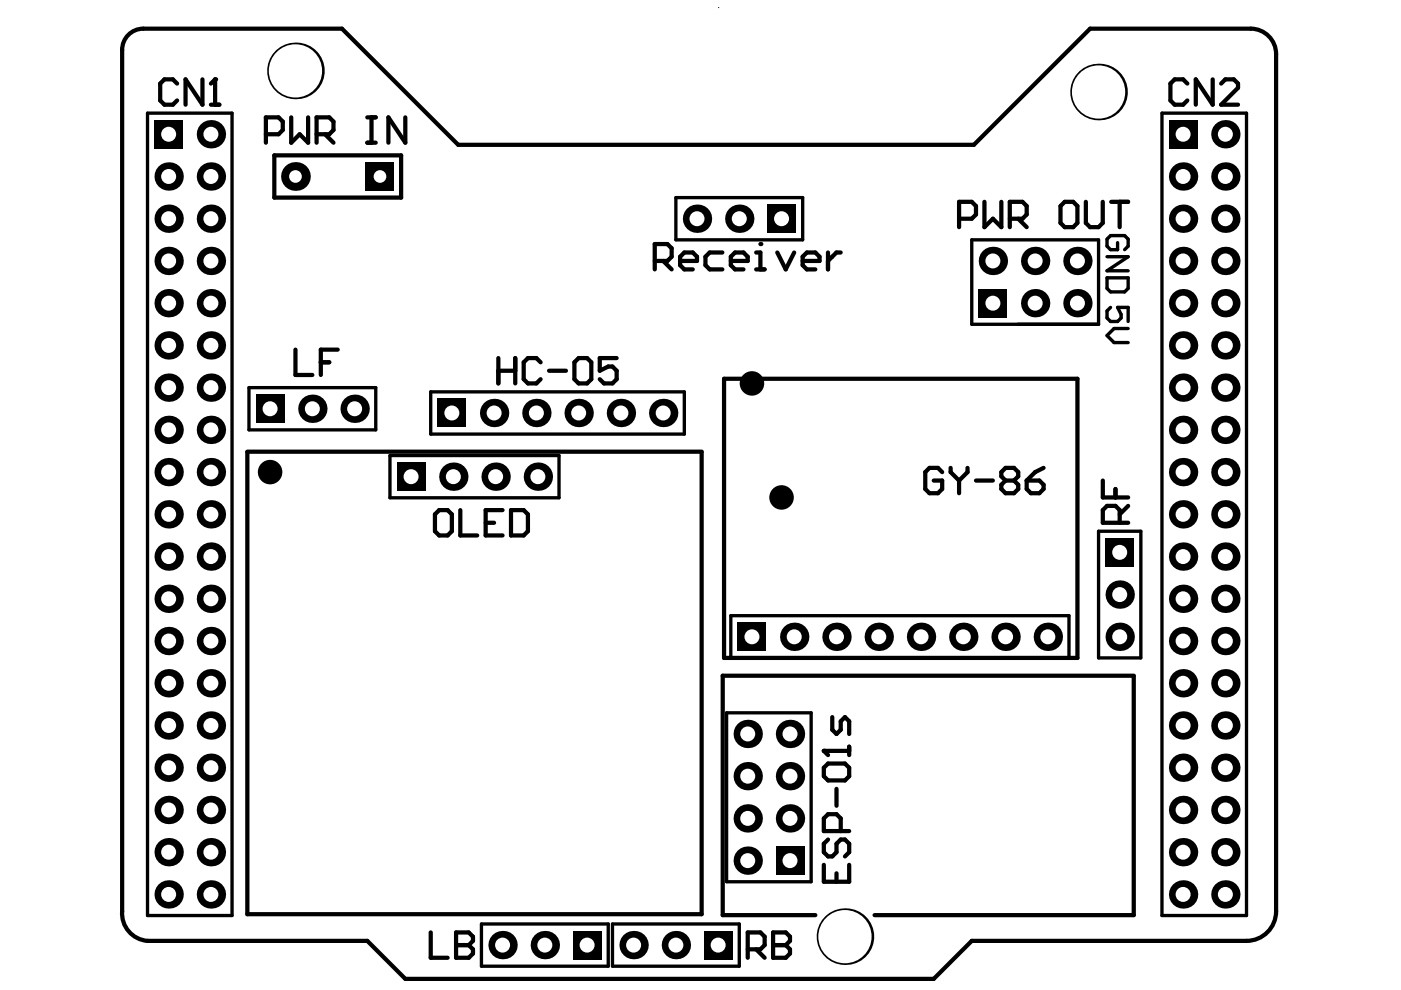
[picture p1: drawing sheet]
<svg xmlns="http://www.w3.org/2000/svg" width="297mm" height="210mm" viewBox="0 0 297 210" stroke-linecap="round" stroke-linejoin="round" font-family="sans-serif">
<g fill="#000">
<circle cx="75.2" cy="86.7" r="3"/>
<circle cx="159.4" cy="81.3" r="2.6"/>
<circle cx="57.3" cy="100.1" r="2.6"/>
<circle cx="165.7" cy="105.5" r="2.6"/>
</g>
<circle cx="75.2" cy="86.7" r="1.59" fill="#fff"/>
<circle cx="96.1" cy="101.1" r="3" fill="#000"/>
<circle cx="96.1" cy="101.1" r="1.59" fill="#fff"/>
<circle cx="168.4" cy="135" r="3" fill="#000"/>
<circle cx="168.4" cy="135" r="1.59" fill="#fff"/>
<circle cx="204.2" cy="135" r="3" fill="#000"/>
<circle cx="204.2" cy="135" r="1.59" fill="#fff"/>
<circle cx="35.8" cy="171.7" r="3" fill="#000"/>
<circle cx="35.8" cy="171.7" r="1.59" fill="#fff"/>
<circle cx="35.8" cy="135.9" r="3" fill="#000"/>
<circle cx="35.8" cy="135.9" r="1.59" fill="#fff"/>
<circle cx="35.8" cy="100.1" r="3" fill="#000"/>
<circle cx="35.8" cy="100.1" r="1.59" fill="#fff"/>
<circle cx="35.8" cy="64.3" r="3" fill="#000"/>
<circle cx="35.8" cy="64.3" r="1.59" fill="#fff"/>
<path d="M32.8 25.5h6v6h-6z" fill-rule="evenodd" fill="#000"/>
<circle cx="35.8" cy="28.5" r="1.59" fill="#fff"/>
<circle cx="44.7" cy="171.7" r="3" fill="#000"/>
<circle cx="44.7" cy="171.7" r="1.59" fill="#fff"/>
<circle cx="44.7" cy="135.9" r="3" fill="#000"/>
<circle cx="44.7" cy="135.9" r="1.59" fill="#fff"/>
<circle cx="44.7" cy="100.1" r="3" fill="#000"/>
<circle cx="44.7" cy="100.1" r="1.59" fill="#fff"/>
<circle cx="44.7" cy="64.3" r="3" fill="#000"/>
<circle cx="44.7" cy="64.3" r="1.59" fill="#fff"/>
<circle cx="44.7" cy="28.5" r="3" fill="#000"/>
<circle cx="44.7" cy="28.5" r="1.59" fill="#fff"/>
<circle cx="106.6" cy="200.4" r="3" fill="#000"/>
<circle cx="106.6" cy="200.4" r="1.59" fill="#fff"/>
<circle cx="115.5" cy="200.4" r="3" fill="#000"/>
<circle cx="115.5" cy="200.4" r="1.59" fill="#fff"/>
<circle cx="134.3" cy="200.4" r="3" fill="#000"/>
<circle cx="134.3" cy="200.4" r="1.59" fill="#fff"/>
<circle cx="143.3" cy="200.4" r="3" fill="#000"/>
<circle cx="143.3" cy="200.4" r="1.59" fill="#fff"/>
<circle cx="167.5" cy="164.6" r="3" fill="#000"/>
<circle cx="167.5" cy="164.6" r="1.59" fill="#fff"/>
<circle cx="158.5" cy="164.6" r="3" fill="#000"/>
<circle cx="158.5" cy="164.6" r="1.59" fill="#fff"/>
<circle cx="228.4" cy="64.3" r="3" fill="#000"/>
<circle cx="228.4" cy="64.3" r="1.59" fill="#fff"/>
<circle cx="219.5" cy="64.3" r="3" fill="#000"/>
<circle cx="219.5" cy="64.3" r="1.59" fill="#fff"/>
<circle cx="259.8" cy="171.7" r="3" fill="#000"/>
<circle cx="259.8" cy="171.7" r="1.59" fill="#fff"/>
<circle cx="250.8" cy="171.7" r="3" fill="#000"/>
<circle cx="250.8" cy="171.7" r="1.59" fill="#fff"/>
<circle cx="259.8" cy="135.9" r="3" fill="#000"/>
<circle cx="259.8" cy="135.9" r="1.59" fill="#fff"/>
<circle cx="250.8" cy="135.9" r="3" fill="#000"/>
<circle cx="250.8" cy="135.9" r="1.59" fill="#fff"/>
<circle cx="259.8" cy="100.1" r="3" fill="#000"/>
<circle cx="259.8" cy="100.1" r="1.59" fill="#fff"/>
<circle cx="250.8" cy="100.1" r="3" fill="#000"/>
<circle cx="250.8" cy="100.1" r="1.59" fill="#fff"/>
<circle cx="259.8" cy="64.3" r="3" fill="#000"/>
<circle cx="259.8" cy="64.3" r="1.59" fill="#fff"/>
<circle cx="250.8" cy="64.3" r="3" fill="#000"/>
<circle cx="250.8" cy="64.3" r="1.59" fill="#fff"/>
<circle cx="259.8" cy="28.5" r="3" fill="#000"/>
<circle cx="259.8" cy="28.5" r="1.59" fill="#fff"/>
<path d="M247.8 25.5h6v6h-6z" fill-rule="evenodd" fill="#000"/>
<circle cx="250.8" cy="28.5" r="1.59" fill="#fff"/>
<circle cx="35.8" cy="189.6" r="3" fill="#000"/>
<circle cx="35.8" cy="189.6" r="1.59" fill="#fff"/>
<circle cx="35.8" cy="180.7" r="3" fill="#000"/>
<circle cx="35.8" cy="180.7" r="1.59" fill="#fff"/>
<circle cx="35.8" cy="153.8" r="3" fill="#000"/>
<circle cx="35.8" cy="153.8" r="1.59" fill="#fff"/>
<circle cx="35.8" cy="144.9" r="3" fill="#000"/>
<circle cx="35.8" cy="144.9" r="1.59" fill="#fff"/>
<circle cx="35.8" cy="127" r="3" fill="#000"/>
<circle cx="35.8" cy="127" r="1.59" fill="#fff"/>
<circle cx="35.8" cy="118" r="3" fill="#000"/>
<circle cx="35.8" cy="118" r="1.59" fill="#fff"/>
<circle cx="35.8" cy="91.1" r="3" fill="#000"/>
<circle cx="35.8" cy="91.1" r="1.59" fill="#fff"/>
<circle cx="35.8" cy="82.2" r="3" fill="#000"/>
<circle cx="35.8" cy="82.2" r="1.59" fill="#fff"/>
<circle cx="35.8" cy="73.2" r="3" fill="#000"/>
<circle cx="35.8" cy="73.2" r="1.59" fill="#fff"/>
<circle cx="35.8" cy="55.3" r="3" fill="#000"/>
<circle cx="35.8" cy="55.3" r="1.59" fill="#fff"/>
<circle cx="35.8" cy="46.4" r="3" fill="#000"/>
<circle cx="35.8" cy="46.4" r="1.59" fill="#fff"/>
<circle cx="35.8" cy="37.4" r="3" fill="#000"/>
<circle cx="35.8" cy="37.4" r="1.59" fill="#fff"/>
<circle cx="44.7" cy="189.6" r="3" fill="#000"/>
<circle cx="44.7" cy="189.6" r="1.59" fill="#fff"/>
<circle cx="44.7" cy="180.7" r="3" fill="#000"/>
<circle cx="44.7" cy="180.7" r="1.59" fill="#fff"/>
<circle cx="44.7" cy="153.8" r="3" fill="#000"/>
<circle cx="44.7" cy="153.8" r="1.59" fill="#fff"/>
<circle cx="44.7" cy="144.9" r="3" fill="#000"/>
<circle cx="44.7" cy="144.9" r="1.59" fill="#fff"/>
<circle cx="44.7" cy="127" r="3" fill="#000"/>
<circle cx="44.7" cy="127" r="1.59" fill="#fff"/>
<circle cx="44.7" cy="118" r="3" fill="#000"/>
<circle cx="44.7" cy="118" r="1.59" fill="#fff"/>
<circle cx="44.7" cy="91.1" r="3" fill="#000"/>
<circle cx="44.7" cy="91.1" r="1.59" fill="#fff"/>
<circle cx="44.7" cy="82.2" r="3" fill="#000"/>
<circle cx="44.7" cy="82.2" r="1.59" fill="#fff"/>
<path d="M54.3 83.7h6v6h-6z" fill-rule="evenodd" fill="#000"/>
<circle cx="57.3" cy="86.7" r="1.59" fill="#fff"/>
<circle cx="44.7" cy="73.2" r="3" fill="#000"/>
<circle cx="44.7" cy="73.2" r="1.59" fill="#fff"/>
<circle cx="44.7" cy="55.3" r="3" fill="#000"/>
<circle cx="44.7" cy="55.3" r="1.59" fill="#fff"/>
<circle cx="62.6" cy="37.4" r="3" fill="#000"/>
<circle cx="62.6" cy="37.4" r="1.34" fill="#fff"/>
<circle cx="44.7" cy="46.4" r="3" fill="#000"/>
<circle cx="44.7" cy="46.4" r="1.59" fill="#fff"/>
<circle cx="44.7" cy="37.4" r="3" fill="#000"/>
<circle cx="44.7" cy="37.4" r="1.59" fill="#fff"/>
<path d="M84.2 98.1h6v6h-6z" fill-rule="evenodd" fill="#000"/>
<circle cx="87.2" cy="101.1" r="1.59" fill="#fff"/>
<path d="M77.5 34.4h6.1v6.1h-6.1z" fill-rule="evenodd" fill="#000"/>
<circle cx="80.6" cy="37.4" r="1.34" fill="#fff"/>
<circle cx="113.7" cy="87.6" r="3" fill="#000"/>
<circle cx="113.7" cy="87.6" r="1.59" fill="#fff"/>
<circle cx="104.8" cy="87.6" r="3" fill="#000"/>
<circle cx="104.8" cy="87.6" r="1.59" fill="#fff"/>
<circle cx="114" cy="101.1" r="3" fill="#000"/>
<circle cx="114" cy="101.1" r="1.59" fill="#fff"/>
<circle cx="105.1" cy="101.1" r="3" fill="#000"/>
<circle cx="105.1" cy="101.1" r="1.59" fill="#fff"/>
<circle cx="140.6" cy="87.6" r="3" fill="#000"/>
<circle cx="140.6" cy="87.6" r="1.59" fill="#fff"/>
<circle cx="131.6" cy="87.6" r="3" fill="#000"/>
<circle cx="131.6" cy="87.6" r="1.59" fill="#fff"/>
<circle cx="147.8" cy="46.4" r="3" fill="#000"/>
<circle cx="147.8" cy="46.4" r="1.59" fill="#fff"/>
<path d="M164.5 179.5h6v6h-6z" fill-rule="evenodd" fill="#000"/>
<circle cx="167.5" cy="182.5" r="1.59" fill="#fff"/>
<circle cx="158.5" cy="182.5" r="3" fill="#000"/>
<circle cx="158.5" cy="182.5" r="1.59" fill="#fff"/>
<circle cx="167.5" cy="173.5" r="3" fill="#000"/>
<circle cx="167.5" cy="173.5" r="1.59" fill="#fff"/>
<circle cx="158.5" cy="173.5" r="3" fill="#000"/>
<circle cx="158.5" cy="173.5" r="1.59" fill="#fff"/>
<circle cx="167.5" cy="155.6" r="3" fill="#000"/>
<circle cx="167.5" cy="155.6" r="1.59" fill="#fff"/>
<circle cx="158.5" cy="155.6" r="3" fill="#000"/>
<circle cx="158.5" cy="155.6" r="1.59" fill="#fff"/>
<path d="M162.7 43.4h6v6h-6z" fill-rule="evenodd" fill="#000"/>
<circle cx="165.7" cy="46.4" r="1.59" fill="#fff"/>
<circle cx="228.4" cy="55.3" r="3" fill="#000"/>
<circle cx="228.4" cy="55.3" r="1.59" fill="#fff"/>
<circle cx="219.5" cy="55.3" r="3" fill="#000"/>
<circle cx="219.5" cy="55.3" r="1.59" fill="#fff"/>
<circle cx="259.8" cy="189.6" r="3" fill="#000"/>
<circle cx="259.8" cy="189.6" r="1.59" fill="#fff"/>
<circle cx="250.8" cy="189.6" r="3" fill="#000"/>
<circle cx="250.8" cy="189.6" r="1.59" fill="#fff"/>
<circle cx="259.8" cy="180.7" r="3" fill="#000"/>
<circle cx="259.8" cy="180.7" r="1.59" fill="#fff"/>
<circle cx="250.8" cy="180.7" r="3" fill="#000"/>
<circle cx="250.8" cy="180.7" r="1.59" fill="#fff"/>
<circle cx="259.8" cy="153.8" r="3" fill="#000"/>
<circle cx="259.8" cy="153.8" r="1.59" fill="#fff"/>
<circle cx="250.8" cy="153.8" r="3" fill="#000"/>
<circle cx="250.8" cy="153.8" r="1.59" fill="#fff"/>
<circle cx="259.8" cy="144.9" r="3" fill="#000"/>
<circle cx="259.8" cy="144.9" r="1.59" fill="#fff"/>
<circle cx="250.8" cy="144.9" r="3" fill="#000"/>
<circle cx="250.8" cy="144.9" r="1.59" fill="#fff"/>
<circle cx="259.8" cy="127" r="3" fill="#000"/>
<circle cx="259.8" cy="127" r="1.59" fill="#fff"/>
<circle cx="250.8" cy="127" r="3" fill="#000"/>
<circle cx="250.8" cy="127" r="1.59" fill="#fff"/>
<circle cx="259.8" cy="118" r="3" fill="#000"/>
<circle cx="259.8" cy="118" r="1.59" fill="#fff"/>
<circle cx="250.8" cy="118" r="3" fill="#000"/>
<circle cx="250.8" cy="118" r="1.59" fill="#fff"/>
<circle cx="259.8" cy="91.1" r="3" fill="#000"/>
<circle cx="259.8" cy="91.1" r="1.59" fill="#fff"/>
<circle cx="250.8" cy="91.1" r="3" fill="#000"/>
<circle cx="250.8" cy="91.1" r="1.59" fill="#fff"/>
<circle cx="259.8" cy="82.2" r="3" fill="#000"/>
<circle cx="259.8" cy="82.2" r="1.59" fill="#fff"/>
<circle cx="250.8" cy="82.2" r="3" fill="#000"/>
<circle cx="250.8" cy="82.2" r="1.59" fill="#fff"/>
<circle cx="259.8" cy="73.2" r="3" fill="#000"/>
<circle cx="259.8" cy="73.2" r="1.59" fill="#fff"/>
<circle cx="250.8" cy="73.2" r="3" fill="#000"/>
<circle cx="250.8" cy="73.2" r="1.59" fill="#fff"/>
<circle cx="259.8" cy="55.3" r="3" fill="#000"/>
<circle cx="259.8" cy="55.3" r="1.59" fill="#fff"/>
<circle cx="250.8" cy="55.3" r="3" fill="#000"/>
<circle cx="250.8" cy="55.3" r="1.59" fill="#fff"/>
<circle cx="259.8" cy="46.4" r="3" fill="#000"/>
<circle cx="259.8" cy="46.4" r="1.59" fill="#fff"/>
<circle cx="250.8" cy="46.4" r="3" fill="#000"/>
<circle cx="250.8" cy="46.4" r="1.59" fill="#fff"/>
<circle cx="259.8" cy="37.4" r="3" fill="#000"/>
<circle cx="259.8" cy="37.4" r="1.59" fill="#fff"/>
<circle cx="250.8" cy="37.4" r="3" fill="#000"/>
<circle cx="250.8" cy="37.4" r="1.59" fill="#fff"/>
<circle cx="35.8" cy="162.8" r="3" fill="#000"/>
<circle cx="35.8" cy="162.8" r="1.59" fill="#fff"/>
<circle cx="35.8" cy="109.1" r="3" fill="#000"/>
<circle cx="35.8" cy="109.1" r="1.59" fill="#fff"/>
<circle cx="44.7" cy="162.8" r="3" fill="#000"/>
<circle cx="44.7" cy="162.8" r="1.59" fill="#fff"/>
<circle cx="44.7" cy="109.1" r="3" fill="#000"/>
<circle cx="44.7" cy="109.1" r="1.59" fill="#fff"/>
<circle cx="177.4" cy="135" r="3" fill="#000"/>
<circle cx="177.4" cy="135" r="1.59" fill="#fff"/>
<path d="M156.4 132h6v6h-6z" fill-rule="evenodd" fill="#000"/>
<circle cx="159.4" cy="135" r="1.59" fill="#fff"/>
<circle cx="195.3" cy="135" r="3" fill="#000"/>
<circle cx="195.3" cy="135" r="1.59" fill="#fff"/>
<circle cx="186.3" cy="135" r="3" fill="#000"/>
<circle cx="186.3" cy="135" r="1.59" fill="#fff"/>
<circle cx="222.2" cy="135" r="3" fill="#000"/>
<circle cx="222.2" cy="135" r="1.59" fill="#fff"/>
<circle cx="232.9" cy="19.5" r="6" fill="#000"/>
<circle cx="232.9" cy="19.5" r="5.6" fill="#fff"/>
<circle cx="259.8" cy="162.8" r="3" fill="#000"/>
<circle cx="259.8" cy="162.8" r="1.59" fill="#fff"/>
<circle cx="250.8" cy="162.8" r="3" fill="#000"/>
<circle cx="250.8" cy="162.8" r="1.59" fill="#fff"/>
<circle cx="259.8" cy="109.1" r="3" fill="#000"/>
<circle cx="259.8" cy="109.1" r="1.59" fill="#fff"/>
<circle cx="250.8" cy="109.1" r="3" fill="#000"/>
<circle cx="250.8" cy="109.1" r="1.59" fill="#fff"/>
<path d="M121.5 197.4h6v6h-6z" fill-rule="evenodd" fill="#000"/>
<circle cx="124.5" cy="200.4" r="1.59" fill="#fff"/>
<path d="M149.3 197.4h6v6h-6z" fill-rule="evenodd" fill="#000"/>
<circle cx="152.3" cy="200.4" r="1.59" fill="#fff"/>
<path d="M207.5 61.3h6v6h-6z" fill-rule="evenodd" fill="#000"/>
<circle cx="210.5" cy="64.3" r="1.59" fill="#fff"/>
<circle cx="122.7" cy="87.6" r="3" fill="#000"/>
<circle cx="122.7" cy="87.6" r="1.59" fill="#fff"/>
<path d="M92.8 84.6h6v6h-6z" fill-rule="evenodd" fill="#000"/>
<circle cx="95.8" cy="87.6" r="1.59" fill="#fff"/>
<circle cx="66.2" cy="86.7" r="3" fill="#000"/>
<circle cx="66.2" cy="86.7" r="1.59" fill="#fff"/>
<circle cx="156.7" cy="46.4" r="3" fill="#000"/>
<circle cx="156.7" cy="46.4" r="1.59" fill="#fff"/>
<circle cx="62.6" cy="15" r="6" fill="#000"/>
<circle cx="62.6" cy="15" r="5.6" fill="#fff"/>
<circle cx="237.4" cy="126.1" r="3" fill="#000"/>
<circle cx="237.4" cy="126.1" r="1.59" fill="#fff"/>
<path d="M234.4 114.1h6v6h-6z" fill-rule="evenodd" fill="#000"/>
<circle cx="237.4" cy="117.1" r="1.59" fill="#fff"/>
<circle cx="210.5" cy="55.3" r="3" fill="#000"/>
<circle cx="210.5" cy="55.3" r="1.59" fill="#fff"/>
<circle cx="213.2" cy="135" r="3" fill="#000"/>
<circle cx="213.2" cy="135" r="1.59" fill="#fff"/>
<circle cx="237.4" cy="135" r="3" fill="#000"/>
<circle cx="237.4" cy="135" r="1.59" fill="#fff"/>
<circle cx="179.1" cy="198.6" r="6" fill="#000"/>
<circle cx="179.1" cy="198.6" r="5.6" fill="#fff"/>
<g fill="#000">
<circle cx="45.6" cy="16.8" r=".45"/>
<circle cx="161.2" cy="51.7" r=".45"/>
<circle cx="174.7" cy="159.2" r=".45"/>
<circle cx="96.7" cy="200.4" r=".45"/>
<circle cx="163.9" cy="200.4" r=".45"/>
</g>
<g fill="none" stroke="#000" stroke-width=".9">
<path d="M27 7.7a4.5 4.5 0 0 1 3.4-1.6h42.1l24.6 24.6h109.4l24.6-24.6h34.1a5.4 5.4 0 0 1 5.4 5.4v181.7a6.3 6.3 0 0 1-6.3 6.3h-58.3l-8 8h-112.1l-8-8h-46.6a5.8 5.8 0 0 1-5.4-6.3v-182.6a4.5 4.5 0 0 1 1.1-2.9zM37.5 17.7l-.8-.9h-1.8l-.9 .9v3.6l.9 .9h1.8l.8-.9M42.9 16.8v5.4l-3.6-5.4v5.4M44.7 17.7l.9-.9v5.4M251.7 17.7l-.9-.9h-1.8l-.8 .9v3.6l.8 .9h1.8l.9-.9M257.1 16.8v5.4l-3.6-5.4v5.4M258.9 17.7l.9-.9h1.8l.9 .9v.9l-3.6 3.6h3.6M44.7 22.2h1.8M56.4 28.5h2.7l.9-.9v-1.8l-.9-.9h-2.7v5.4M58.2 32.9h26.8v9h-26.8zM61.7 24.9v5.4l1.8-1.8 1.8 1.8v-5.4M67.1 28.5h2.7l.9-.9v-1.8l-.9-.9h-2.7v5.4"/>
<path d="M68.9 28.5l1.8 1.8M77.9 24.9h1.8M77.9 30.3h1.8M78.8 24.9v5.4M85.9 24.9v5.4l-3.5-5.4v5.4M138.8 55.3h2.7l.9-.9v-1.8l-.9-.9h-2.7v5.4M140.6 55.3l1.8 1.8M144.2 55.3h3.6v-.9l-.9-.9h-1.8l-.9 .9v1.8l.9 .9h1.8M153.2 53.5h-2.7l-.9 .9v1.8l.9 .9h2.7M154.9 55.3h3.6v-.9l-.9-.9h-1.8l-.9 .9v1.8l.9 .9h1.8M160.3 57.1h1.8M160.3 53.5h.9v3.6"/>
<path d="M164.8 53.5l1.8 3.6 1.8-3.6M170.2 55.3h3.6v-.9l-.9-.9h-1.8l-.9 .9v1.8l.9 .9h1.8M175.6 53.5v3.6M178.2 53.5h-.9l-1.7 1.8M203.3 46.4h2.7l.9-.9v-1.8l-.9-.9h-2.7v5.4M208.7 42.8v5.4l1.8-1.8 1.8 1.8v-5.4M214.1 46.4h2.7l.9-.9v-1.8l-.9-.9h-2.7v5.4M215.9 46.4l1.8 1.8M224.8 43.7l.9-.9h1.8l.9 .9v3.6l-.9 .9h-1.8l-.9-.9zM230.2 42.8v4.5l.9 .9h1.8l.9-.9v-4.5M235.6 42.8h3.6M237.4 42.8v5.4"/>
<path d="M62.6 74.1v5.4h3.6M68 76.8h1.8M71.6 74.1h-3.6v5.4M105.7 75.9v5.4M105.7 78.6h3.5M109.2 75.9v5.4M114.6 76.8l-.9-.9h-1.8l-.9 .9v3.6l.9 .9h1.8l.9-.9M116.4 78.6h3.6M121.8 76.8l.9-.9h1.8l.9 .9v3.6l-.9 .9h-1.8l-.9-.9zM130.7 75.9h-3.5v2.7l1.8-.9h.8l.9 .9v1.8l-.9 .9h-1.7l-.9-.9M52.4 95.8v98h96.4v-98M52.4 95.8h96.4"/>
<path d="M153.5 80.3h74.9v59.2h-74.9zM201.6 99.2v.9l1.7 1.8M205.1 99.2v.9l-1.8 1.8M221.3 99.2l-1.8 .9-1.8 1.8M92.2 109.1l.9-.9h1.8l.9 .9v3.5l-.9 .9h-1.8l-.9-.9zM97.6 108.2v5.3h3.6M103 110.8h1.8M106.6 108.2h-3.6v5.3h3.6M108.3 108.2h2.7l.9 .9v3.5l-.9 .9h-2.7zM199.8 100.1l-.9-.9h-1.8l-.9 .9v3.6l.9 .9h1.8l.9-.9v-1.8h-1.8M203.3 101.9v2.7M206.9 101.9h3.6"/>
<path d="M213.2 101.9l-.9-.9v-.9l.9-.9h1.8l.9 .9v.9l-.9 .9M213.2 101.9l-.9 .9v.9l.9 .9h1.8l.9-.9v-.9l-.9-.9M213.2 101.9h1.8M217.7 101.9h2.7l.9 .9v.9l-.9 .9h-1.8l-.9-.9zM233.8 101.9v3.6h5.4M236.5 103.7v1.8M237.4 110.8v-2.6l-.9-.9h-1.8l-.9 .9v2.6h5.4M239.2 107.3l-1.8 1.8M176.5 152v2.7l.9 .9 .9-.9v-1.8l.8-.9 .9 .9v2.7M180 158.3v1.8M180 159.2h-5.3l.9 .9M240.4 143.3h-87.2v50.7h19.7"/>
<path d="M240.4 143.3v50.7h-55M174.7 162.8l.9-.9h3.5l.9 .9v1.8l-.9 .9h-3.5l-.9-.9zM175.6 178l-.9 .9v1.8l.9 .9h.9l.9-.9v-1.8l.9-.9h.8l.9 .9v1.8l-.9 .9M177.4 167.3v3.5M178.3 176.2v-2.7l-.9-.9h-1.8l-.9 .9v2.7h5.3M91.3 197.7v5.4h3.6M96.7 197.7h2.7l.9 .9v.9l-.9 .9 .9 .9v.9l-.9 .9h-2.7zM163.9 197.7h2.7l.9 .9v.9l-.9 .9 .9 .9v.9l-.9 .9h-2.7zM174.7 183.4v3.6h5.3v-3.6M177.4 185.2v1.8M96.7 200.4h2.7M158.5 201.3h2.7l.9-.9v-1.8l-.9-.9h-2.7v5.4"/>
<path d="M160.3 201.3l1.8 1.8M163.9 200.4h2.7"/>
</g>
<path d="M31.3 24h17.9v170.1h-17.9zM246.4 24h17.9v170.1h-17.9zM143.3 41.9h26.9v9h-26.9zM206 50.9h26.9v17.9h-26.9zM52.8 82.2h26.9v8.9h-26.9zM82.7 96.6h35.8v8.9h-35.8zM91.3 83.1h53.8v8.9h-53.8zM232.9 112.6h9v26.9h-9zM155 130.5h71.6v9h-71.6zM154.1 151.1h17.9v35.9h-17.9zM102.1 195.9h26.9v9h-26.9zM129.9 195.9h26.8v9h-26.8z" fill="none" stroke="#000" stroke-width=".71"/>
<path d="M234.7 58.9h4.5v2.2l-.8 .8h-2.9l-.8-.8zM234.7 54.4h4.5l-4.5 3h4.5M237 51.4v1.5h-1.5l-.8-.7v-1.5l.8-.7h2.9l.8 .7v1.5l-.8 .7M235.5 65.2l-.8 .7v1.5l.8 .8h1.5l.7-.8v-.7l-.7-1.5h2.2v3M239.2 69.7h-3l-1.5 1.4 1.5 1.5h3" fill="none" stroke="#000" stroke-width=".72"/>
</svg>
